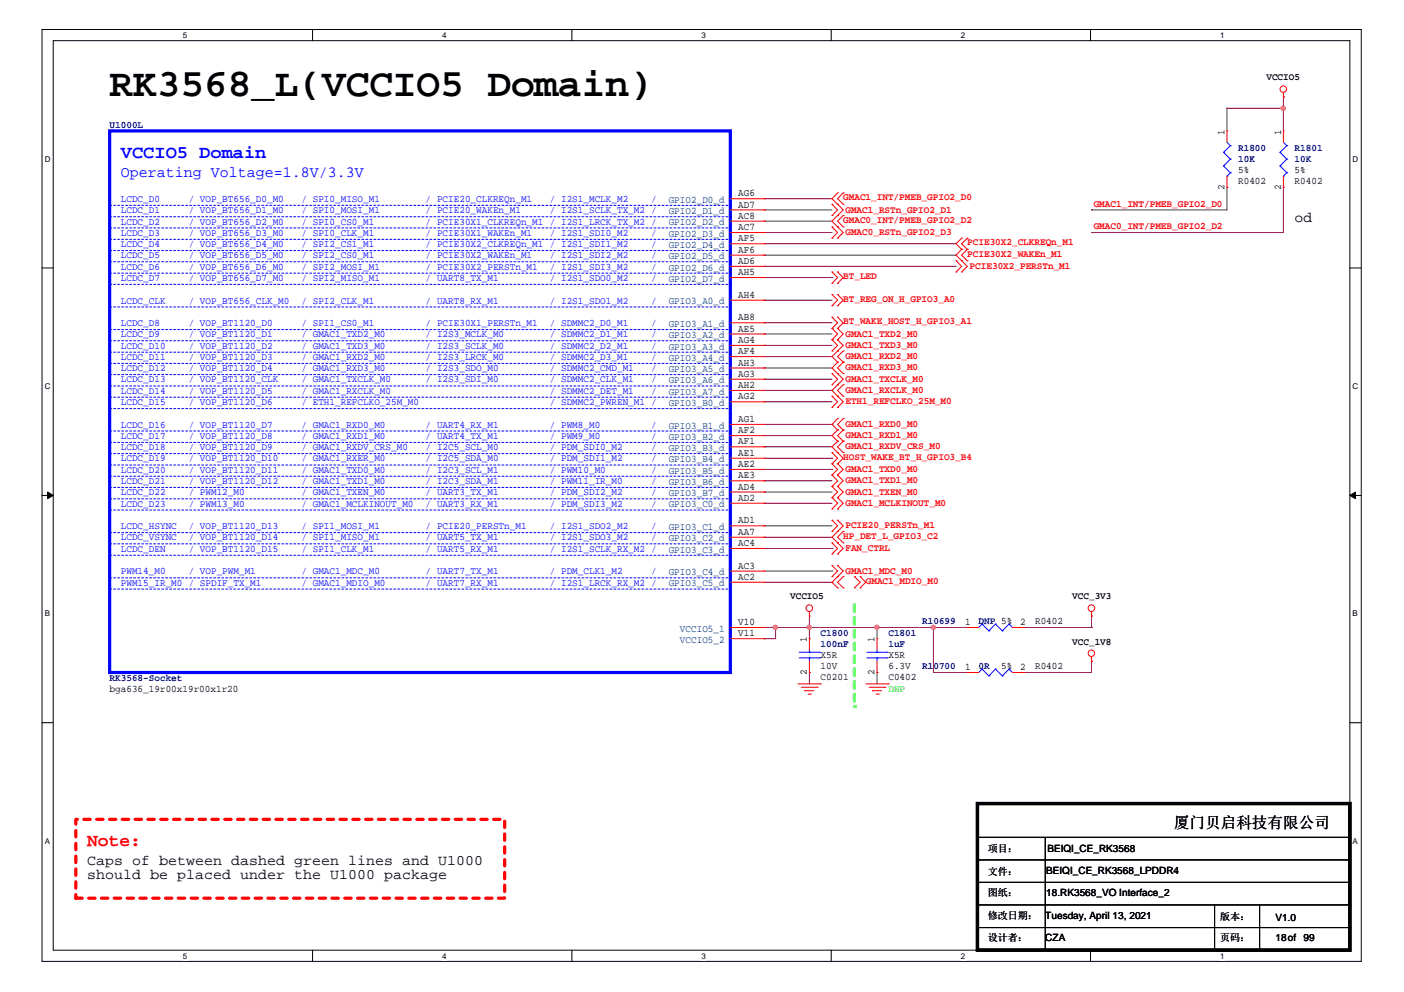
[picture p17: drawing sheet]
<svg xmlns="http://www.w3.org/2000/svg" width="297mm" height="210mm" viewBox="0 0 297 210" stroke-linecap="round" stroke-linejoin="round" font-family="sans-serif">
<defs><g id="words">
<text font-size="8.3" x="23.2" y="20.4">RK3568_L(VCCIO5 Domain)</text>
<text font-size="3.8" fill="#00f" x="25.6" y="33.3">VCCIO5 Domain</text>
<text font-size="3.8" fill="#f00" x="18.4" y="179">Note:</text>
<text font-size="3.3" fill="#00f" x="25.6" y="37.5">Operating Voltage=1.8V/3.3V</text>
<text font-size="3.3" x="248.4" y="175.1">厦门贝启科技有限公司</text>
<g font-size="3.1">
<text x="273.9" y="46.9">od</text>
<text x="18.4" y="183">Caps of between dashed green lines and U1000</text>
<text x="18.4" y="186.1">should be placed under the U1000 package</text>
</g>
<g font-size="2.2">
<text x="259.1" y="28.5" transform="rotate(-90 259.1 28.5)">1</text>
<text x="271" y="28.5" transform="rotate(-90 271 28.5)">1</text>
<text x="156.2" y="41.5">AG6</text>
<text x="259.1" y="40.1" transform="rotate(-90 259.1 40.1)">2</text>
<text x="271" y="40.1" transform="rotate(-90 271 40.1)">2</text>
<text x="156.2" y="43.9">AD7</text>
<text x="156.2" y="46.3">AC8</text>
<text x="156.2" y="48.7">AC7</text>
<text x="156.2" y="51.1">AF5</text>
<text x="156.2" y="53.5">AF6</text>
<text x="156.2" y="55.9">AD6</text>
<text x="156.2" y="58.2">AH5</text>
<text x="156.2" y="63">AH4</text>
<text x="156.2" y="67.8">AB8</text>
<text x="156.2" y="70.2">AE5</text>
<text x="156.2" y="72.6">AG4</text>
<text x="156.2" y="74.9">AF4</text>
<text x="156.2" y="77.4">AH3</text>
<text x="156.2" y="79.7">AG3</text>
<text x="156.2" y="82.1">AH2</text>
<text x="156.2" y="84.5">AG2</text>
<text x="156.2" y="89.3">AG1</text>
<text x="156.2" y="91.7">AF2</text>
<text x="156.2" y="94">AF1</text>
<text x="156.2" y="96.4">AE1</text>
<text x="156.2" y="98.8">AE2</text>
<text x="156.2" y="101.2">AE3</text>
<text x="156.2" y="103.6">AD4</text>
<text x="156.2" y="106">AD2</text>
<text x="156.2" y="110.8">AD1</text>
<text x="156.2" y="113.2">AA7</text>
<text x="156.2" y="115.5">AC4</text>
<text x="156.2" y="120.3">AC3</text>
<text x="156.2" y="122.7">AC2</text>
<text x="156.2" y="132.3">V10</text>
<text x="156.2" y="134.6">V11</text>
<text x="170.7" y="135.9" transform="rotate(-90 170.7 135.9)">1</text>
<text x="185" y="135.9" transform="rotate(-90 185 135.9)">1</text>
<text x="204.2" y="132.3">1</text>
<text x="215.9" y="132.3">2</text>
<text x="170.7" y="142.8" transform="rotate(-90 170.7 142.8)">2</text>
<text x="185" y="142.8" transform="rotate(-90 185 142.8)">2</text>
<text x="204.2" y="141.8">1</text>
<text x="215.9" y="141.8">2</text>
</g>
<g font-size="2.2" fill="#004080">
<text x="141.5" y="42.9">GPIO2_D0_d</text>
<text x="141.5" y="45.3">GPIO2_D1_d</text>
<text x="141.5" y="47.7">GPIO2_D2_d</text>
<text x="141.5" y="50.1">GPIO2_D3_d</text>
<text x="141.5" y="52.5">GPIO2_D4_d</text>
<text x="141.5" y="54.9">GPIO2_D5_d</text>
<text x="141.5" y="57.2">GPIO2_D6_d</text>
<text x="141.5" y="59.6">GPIO2_D7_d</text>
<text x="141.5" y="64.4">GPIO3_A0_d</text>
<text x="141.5" y="69.2">GPIO3_A1_d</text>
<text x="141.5" y="71.6">GPIO3_A2_d</text>
<text x="141.5" y="74">GPIO3_A3_d</text>
<text x="141.5" y="76.3">GPIO3_A4_d</text>
<text x="141.5" y="78.8">GPIO3_A5_d</text>
<text x="141.5" y="81.1">GPIO3_A6_d</text>
<text x="141.5" y="83.5">GPIO3_A7_d</text>
<text x="141.5" y="85.9">GPIO3_B0_d</text>
<text x="141.5" y="90.7">GPIO3_B1_d</text>
<text x="141.5" y="93.1">GPIO3_B2_d</text>
<text x="141.5" y="95.4">GPIO3_B3_d</text>
<text x="141.5" y="97.8">GPIO3_B4_d</text>
<text x="141.5" y="100.2">GPIO3_B5_d</text>
<text x="141.5" y="102.6">GPIO3_B6_d</text>
<text x="141.5" y="105">GPIO3_B7_d</text>
<text x="141.5" y="107.4">GPIO3_C0_d</text>
<text x="141.5" y="112.2">GPIO3_C1_d</text>
<text x="141.5" y="114.6">GPIO3_C2_d</text>
<text x="141.5" y="116.9">GPIO3_C3_d</text>
<text x="141.5" y="121.7">GPIO3_C4_d</text>
<text x="141.5" y="124.1">GPIO3_C5_d</text>
<text x="143.8" y="133.7">VCCIO5_1</text>
<text x="143.8" y="136">VCCIO5_2</text>
</g>
<g font-size="2.1">
<text x="267.9" y="17">VCCIO5</text>
<text x="262" y="38.9">R0402</text>
<text x="262" y="36.5">5%</text>
<text x="273.9" y="38.9">R0402</text>
<text x="273.9" y="36.5">5%</text>
<text x="167.2" y="126.8">VCCIO5</text>
<text x="226.9" y="126.8">VCC_3V3</text>
<text x="219" y="132">R0402</text>
<text x="226.9" y="136.4">VCC_1V8</text>
<text x="173.6" y="143.9">C0201</text>
<text x="173.6" y="139.2">X5R</text>
<text x="173.6" y="141.6">10V</text>
<text x="188" y="143.9">C0402</text>
<text x="188" y="139.2">X5R</text>
<text x="188" y="141.6">6.3V</text>
<text x="211.8" y="141.6">5%</text>
<text x="219" y="141.6">R0402</text>
<text x="23.2" y="146.4">bga636_19r00x19r00x1r20</text>
<text x="209" y="185.1">文件：</text>
<text x="209" y="180.3">项目：</text>
<text x="221.4" y="184.8">BEIQI_CE_RK3568_LPDDR4</text>
<text x="221.6" y="180.3">BEIQI_CE_RK3568</text>
<text x="209" y="189.6">图纸：</text>
<text x="221.4" y="189.6">18.RK3568_VO Interface_2</text>
<text x="209" y="194.4">修改日期：</text>
<text x="221.1" y="194.4">Tuesday, April 13, 2021</text>
<text x="258.1" y="194.6">版本：</text>
<text x="269.8" y="194.9">V1.0</text>
<text x="209" y="199.2">设计者：</text>
<text x="221.1" y="199.2">CZA</text>
<text x="258.1" y="199.2">页码：</text>
<text x="269.8" y="199.2">18of</text>
<text x="275.8" y="199.2">99</text>
</g>
<g font-size="2.1" fill="#000080">
<text x="23.2" y="27.1">U1000L</text>
<text x="262" y="31.8">R1800</text>
<text x="262" y="34.2">10K</text>
<text x="273.9" y="31.8">R1801</text>
<text x="273.9" y="34.2">10K</text>
<text x="173.6" y="134.5">C1800</text>
<text x="173.6" y="136.9">100nF</text>
<text x="188" y="134.5">C1801</text>
<text x="188" y="136.9">1uF</text>
<text x="195.1" y="132.1">R10699</text>
<text x="207.1" y="132.1">DNP 5%</text>
<text x="195.1" y="141.7">R10700</text>
<text x="207.1" y="141.7">0R</text>
<text x="23.2" y="144">RK3568-Socket</text>
</g>
<g font-size="2.1" fill="#00f">
<text x="25.6" y="45.1">LCDC_D1</text>
<text x="25.6" y="47.5">LCDC_D2</text>
<text x="25.6" y="42.7">LCDC_D0</text>
<text x="39.9" y="47.5">/ VOP_BT656_D2_M0</text>
<text x="39.9" y="45.1">/ VOP_BT656_D1_M0</text>
<text x="39.9" y="42.7">/ VOP_BT656_D0_M0</text>
<text x="63.8" y="42.7">/ SPI0_MISO_M1</text>
<text x="63.8" y="47.5">/ SPI0_CS0_M1</text>
<text x="63.8" y="45.1">/ SPI0_MOSI_M1</text>
<text x="90" y="47.5">/ PCIE30X1_CLKREQn_M1 / I2S1_LRCK_TX_M2 /</text>
<text x="90" y="42.7">/ PCIE20_CLKREQn_M1</text>
<text x="90" y="45.1">/ PCIE20_WAKEn_M1</text>
<text x="116.3" y="45.1">/ I2S1_SCLK_TX_M2 /</text>
<text x="116.3" y="42.7">/ I2S1_MCLK_M2</text>
<text x="137.8" y="42.7">/</text>
<text x="25.6" y="52.3">LCDC_D4</text>
<text x="25.6" y="49.9">LCDC_D3</text>
<text x="39.9" y="49.9">/ VOP_BT656_D3_M0</text>
<text x="39.9" y="52.3">/ VOP_BT656_D4_M0</text>
<text x="63.8" y="52.3">/ SPI2_CS1_M1</text>
<text x="63.8" y="49.9">/ SPI0_CLK_M1</text>
<text x="90" y="52.3">/ PCIE30X2_CLKREQn_M1 / I2S1_SDI1_M2</text>
<text x="90" y="49.9">/ PCIE30X1_WAKEn_M1</text>
<text x="116.3" y="49.9">/ I2S1_SDI0_M2</text>
<text x="137.8" y="49.9">/</text>
<text x="137.8" y="52.3">/</text>
<text x="25.6" y="57">LCDC_D6</text>
<text x="25.6" y="59.5">LCDC_D7</text>
<text x="25.6" y="54.7">LCDC_D5</text>
<text x="39.9" y="57">/ VOP_BT656_D6_M0</text>
<text x="39.9" y="54.7">/ VOP_BT656_D5_M0</text>
<text x="39.9" y="59.5">/ VOP_BT656_D7_M0</text>
<text x="63.8" y="54.7">/ SPI2_CS0_M1</text>
<text x="63.8" y="57">/ SPI2_MOSI_M1</text>
<text x="63.8" y="59.5">/ SPI2_MISO_M1</text>
<text x="90" y="54.7">/ PCIE30X2_WAKEn_M1</text>
<text x="90" y="57">/ PCIE30X2_PERSTn_M1</text>
<text x="90" y="59.5">/ UART8_TX_M1</text>
<text x="116.3" y="57">/ I2S1_SDI3_M2</text>
<text x="116.3" y="59.5">/ I2S1_SDO0_M2</text>
<text x="116.3" y="54.7">/ I2S1_SDI2_M2</text>
<text x="137.8" y="57">/</text>
<text x="137.8" y="59.5">/</text>
<text x="137.8" y="54.7">/</text>
<text x="25.6" y="64.2">LCDC_CLK</text>
<text x="39.9" y="64.2">/ VOP_BT656_CLK_M0</text>
<text x="63.8" y="64.2">/ SPI2_CLK_M1</text>
<text x="90" y="64.2">/ UART8_RX_M1</text>
<text x="116.3" y="64.2">/ I2S1_SDO1_M2</text>
<text x="137.8" y="64.2">/</text>
<text x="25.6" y="71.4">LCDC_D9</text>
<text x="25.6" y="69">LCDC_D8</text>
<text x="39.9" y="69">/ VOP_BT1120_D0</text>
<text x="39.9" y="71.4">/ VOP_BT1120_D1</text>
<text x="63.8" y="69">/ SPI1_CS0_M1</text>
<text x="63.8" y="71.4">/ GMAC1_TXD2_M0</text>
<text x="90" y="69">/ PCIE30X1_PERSTn_M1</text>
<text x="90" y="71.4">/ I2S3_MCLK_M0</text>
<text x="116.3" y="71.4">/ SDMMC2_D1_M1</text>
<text x="116.3" y="69">/ SDMMC2_D0_M1</text>
<text x="137.8" y="71.4">/</text>
<text x="137.8" y="69">/</text>
<text x="25.6" y="73.8">LCDC_D10</text>
<text x="25.6" y="76.2">LCDC_D11</text>
<text x="39.9" y="76.2">/ VOP_BT1120_D3</text>
<text x="39.9" y="73.8">/ VOP_BT1120_D2</text>
<text x="63.8" y="73.8">/ GMAC1_TXD3_M0</text>
<text x="63.8" y="76.2">/ GMAC1_RXD2_M0</text>
<text x="90" y="76.2">/ I2S3_LRCK_M0</text>
<text x="90" y="73.8">/ I2S3_SCLK_M0</text>
<text x="116.3" y="76.2">/ SDMMC2_D3_M1</text>
<text x="116.3" y="73.8">/ SDMMC2_D2_M1</text>
<text x="137.8" y="76.2">/</text>
<text x="137.8" y="73.8">/</text>
<text x="25.6" y="80.9">LCDC_D13</text>
<text x="25.6" y="78.5">LCDC_D12</text>
<text x="25.6" y="83.3">LCDC_D14</text>
<text x="39.9" y="83.3">/ VOP_BT1120_D5</text>
<text x="39.9" y="80.9">/ VOP_BT1120_CLK</text>
<text x="39.9" y="78.5">/ VOP_BT1120_D4</text>
<text x="63.8" y="80.9">/ GMAC1_TXCLK_M0</text>
<text x="63.8" y="83.3">/ GMAC1_RXCLK_M0</text>
<text x="63.8" y="78.5">/ GMAC1_RXD3_M0</text>
<text x="90" y="80.9">/ I2S3_SDI_M0</text>
<text x="90" y="78.5">/ I2S3_SDO_M0</text>
<text x="116.3" y="80.9">/ SDMMC2_CLK_M1</text>
<text x="116.3" y="83.3">/ SDMMC2_DET_M1</text>
<text x="116.3" y="78.5">/ SDMMC2_CMD_M1</text>
<text x="137.8" y="83.3">/</text>
<text x="137.8" y="80.9">/</text>
<text x="137.8" y="78.5">/</text>
<text x="25.6" y="85.7">LCDC_D15</text>
<text x="39.9" y="85.7">/ VOP_BT1120_D6</text>
<text x="63.8" y="85.7">/ ETH1_REFCLKO_25M_M0</text>
<text x="116.3" y="85.7">/ SDMMC2_PWREN_M1 /</text>
<text x="25.6" y="90.5">LCDC_D16</text>
<text x="25.6" y="92.9">LCDC_D17</text>
<text x="25.6" y="95.3">LCDC_D18</text>
<text x="39.9" y="90.5">/ VOP_BT1120_D7</text>
<text x="39.9" y="92.9">/ VOP_BT1120_D8</text>
<text x="39.9" y="95.3">/ VOP_BT1120_D9</text>
<text x="63.8" y="92.9">/ GMAC1_RXD1_M0</text>
<text x="63.8" y="90.5">/ GMAC1_RXD0_M0</text>
<text x="63.8" y="95.3">/ GMAC1_RXDV_CRS_M0</text>
<text x="90" y="92.9">/ UART4_TX_M1</text>
<text x="90" y="95.3">/ I2C5_SCL_M0</text>
<text x="90" y="90.5">/ UART4_RX_M1</text>
<text x="116.3" y="95.3">/ PDM_SDI0_M2</text>
<text x="116.3" y="92.9">/ PWM9_M0</text>
<text x="116.3" y="90.5">/ PWM8_M0</text>
<text x="137.8" y="92.9">/</text>
<text x="137.8" y="90.5">/</text>
<text x="137.8" y="95.3">/</text>
<text x="25.6" y="100">LCDC_D20</text>
<text x="25.6" y="97.6">LCDC_D19</text>
<text x="39.9" y="97.6">/ VOP_BT1120_D10</text>
<text x="39.9" y="100">/ VOP_BT1120_D11</text>
<text x="63.8" y="100">/ GMAC1_TXD0_M0</text>
<text x="63.8" y="97.6">/ GMAC1_RXER_M0</text>
<text x="90" y="100">/ I2C3_SCL_M1</text>
<text x="90" y="97.6">/ I2C5_SDA_M0</text>
<text x="116.3" y="100">/ PWM10_M0</text>
<text x="116.3" y="97.6">/ PDM_SDI1_M2</text>
<text x="137.8" y="97.6">/</text>
<text x="137.8" y="100">/</text>
<text x="25.6" y="102.4">LCDC_D21</text>
<text x="25.6" y="104.8">LCDC_D22</text>
<text x="25.6" y="107.2">LCDC_D23</text>
<text x="39.9" y="104.8">/ PWM12_M0</text>
<text x="39.9" y="102.4">/ VOP_BT1120_D12</text>
<text x="39.9" y="107.2">/ PWM13_M0</text>
<text x="63.8" y="104.8">/ GMAC1_TXEN_M0</text>
<text x="63.8" y="102.4">/ GMAC1_TXD1_M0</text>
<text x="63.8" y="107.2">/ GMAC1_MCLKINOUT_M0</text>
<text x="90" y="102.4">/ I2C3_SDA_M1</text>
<text x="90" y="104.8">/ UART3_TX_M1</text>
<text x="90" y="107.2">/ UART3_RX_M1</text>
<text x="116.3" y="104.8">/ PDM_SDI2_M2</text>
<text x="116.3" y="102.4">/ PWM11_IR_M0</text>
<text x="116.3" y="107.2">/ PDM_SDI3_M2</text>
<text x="137.8" y="102.4">/</text>
<text x="137.8" y="104.8">/</text>
<text x="137.8" y="107.2">/</text>
<text x="25.6" y="112">LCDC_HSYNC</text>
<text x="39.9" y="112">/ VOP_BT1120_D13</text>
<text x="63.8" y="112">/ SPI1_MOSI_M1</text>
<text x="90" y="112">/ PCIE20_PERSTn_M1</text>
<text x="116.3" y="112">/ I2S1_SDO2_M2</text>
<text x="137.8" y="112">/</text>
<text x="25.6" y="116.7">LCDC_DEN</text>
<text x="25.6" y="114.4">LCDC_VSYNC</text>
<text x="39.9" y="114.4">/ VOP_BT1120_D14</text>
<text x="39.9" y="116.7">/ VOP_BT1120_D15</text>
<text x="63.8" y="114.4">/ SPI1_MISO_M1</text>
<text x="63.8" y="116.7">/ SPI1_CLK_M1</text>
<text x="90" y="114.4">/ UART5_TX_M1</text>
<text x="90" y="116.7">/ UART5_RX_M1</text>
<text x="116.3" y="114.4">/ I2S1_SDO3_M2</text>
<text x="116.3" y="116.7">/ I2S1_SCLK_RX_M2 /</text>
<text x="137.8" y="114.4">/</text>
<text x="25.6" y="123.9">PWM15_IR_M0 / SPDIF_TX_M1</text>
<text x="25.6" y="121.5">PWM14_M0</text>
<text x="39.9" y="121.5">/ VOP_PWM_M1</text>
<text x="63.8" y="123.9">/ GMAC1_MDIO_M0</text>
<text x="63.8" y="121.5">/ GMAC1_MDC_M0</text>
<text x="90" y="121.5">/ UART7_TX_M1</text>
<text x="90" y="123.9">/ UART7_RX_M1</text>
<text x="116.3" y="121.5">/ PDM_CLK1_M2</text>
<text x="116.3" y="123.9">/ I2S1_LRCK_RX_M2 /</text>
<text x="137.8" y="121.5">/</text>
</g>
<g font-size="2.1" fill="#f00">
<text x="178.4" y="42.3">GMAC1_INT/PMEB_GPIO2_D0</text>
<text x="178.4" y="47.1">GMAC0_INT/PMEB_GPIO2_D2</text>
<text x="178.9" y="45">GMAC1_RSTn_GPIO2_D1</text>
<text x="231.4" y="43.7">GMAC1_INT/PMEB_GPIO2_D0</text>
<text x="178.9" y="49.8">GMAC0_RSTn_GPIO2_D3</text>
<text x="204.6" y="51.9">PCIE30X2_CLKREQn_M1</text>
<text x="231.4" y="48.5">GMAC0_INT/PMEB_GPIO2_D2</text>
<text x="178.4" y="59.1">BT_LED</text>
<text x="204.6" y="54.3">PCIE30X2_WAKEn_M1</text>
<text x="205.1" y="56.9">PCIE30X2_PERSTn_M1</text>
<text x="178.4" y="63.8">BT_REG_ON_H_GPIO3_A0</text>
<text x="178.4" y="68.6">BT_WAKE_HOST_H_GPIO3_A1</text>
<text x="178.9" y="71.2">GMAC1_TXD2_M0</text>
<text x="178.9" y="73.6">GMAC1_TXD3_M0</text>
<text x="178.9" y="76">GMAC1_RXD2_M0</text>
<text x="178.9" y="80.8">GMAC1_TXCLK_M0</text>
<text x="178.9" y="78.4">GMAC1_RXD3_M0</text>
<text x="178.9" y="83.2">GMAC1_RXCLK_M0</text>
<text x="178.9" y="85.6">ETH1_REFCLKO_25M_M0</text>
<text x="178.9" y="90.3">GMAC1_RXD0_M0</text>
<text x="178.9" y="92.7">GMAC1_RXD1_M0</text>
<text x="178.9" y="95.1">GMAC1_RXDV_CRS_M0</text>
<text x="178.4" y="97.3">HOST_WAKE_BT_H_GPIO3_B4</text>
<text x="178.9" y="99.9">GMAC1_TXD0_M0</text>
<text x="178.9" y="102.2">GMAC1_TXD1_M0</text>
<text x="178.9" y="104.7">GMAC1_TXEN_M0</text>
<text x="178.9" y="107">GMAC1_MCLKINOUT_M0</text>
<text x="178.4" y="114">HP_DET_L_GPIO3_C2</text>
<text x="178.9" y="111.8">PCIE20_PERSTn_M1</text>
<text x="178.9" y="116.6">FAN_CTRL</text>
<text x="178.9" y="121.4">GMAC1_MDC_M0</text>
<text x="183.2" y="123.5">GMAC1_MDIO_M0</text>
</g>
<text font-size="2.1" fill="#0f0" x="188" y="146.4">DNP</text>
<g font-size="1.7">
<text x="38.7" y="8">5</text>
<text x="93.6" y="8">4</text>
<text x="148.4" y="8">3</text>
<text x="203.3" y="8">2</text>
<text x="258.1" y="8">1</text>
<text x="9.5" y="34.2">D</text>
<text x="286.2" y="34.2">D</text>
<text x="9.5" y="82.3">C</text>
<text x="286.2" y="82.3">C</text>
<text x="9.5" y="130.4">B</text>
<text x="286.2" y="130.4">B</text>
<text x="9.5" y="178.5">A</text>
<text x="286.2" y="178.5">A</text>
<text x="38.7" y="202.8">5</text>
<text x="93.6" y="202.8">4</text>
<text x="148.4" y="202.8">3</text>
<text x="203.3" y="202.8">2</text>
<text x="258.1" y="202.8">1</text>
</g>
</g></defs>
<path d="M8.9 6.2h279.1v197.2h-279.1zM11.3 8.6h274.3v192.5h-274.3z" fill="none" stroke="#000" stroke-width=".21"/>
<g fill="#fff">
<path d="M38.7 6.5h.9v1.9h-.9z"/>
<path d="M38.7 201.3h.9v1.9h-.9z"/>
</g>
<path d="M66.1 6.2v2.4M66.1 201.1v2.3" fill="none" stroke="#000" stroke-width=".21"/>
<g fill="#fff">
<path d="M93.6 6.5h.9v1.9h-.9z"/>
<path d="M93.6 201.3h.9v1.9h-.9z"/>
</g>
<path d="M121 6.2v2.4M121 201.1v2.3" fill="none" stroke="#000" stroke-width=".21"/>
<g fill="#fff">
<path d="M148.4 6.5h1v1.9h-1z"/>
<path d="M148.4 201.3h1v1.9h-1z"/>
</g>
<path d="M175.9 6.2v2.4M175.9 201.1v2.3" fill="none" stroke="#000" stroke-width=".21"/>
<g fill="#fff">
<path d="M203.3 6.5h.9v1.9h-.9z"/>
<path d="M203.3 201.3h.9v1.9h-.9z"/>
</g>
<path d="M230.7 6.2v2.4M230.7 201.1v2.3" fill="none" stroke="#000" stroke-width=".21"/>
<g fill="#fff">
<path d="M258.1 6.5h1v1.9h-1z"/>
<path d="M258.1 201.3h1v1.9h-1z"/>
<path d="M9.5 32.7h1.2v1.9h-1.2z"/>
<path d="M286.2 32.7h1.2v1.9h-1.2z"/>
<path d="M9.5 80.7h1.2v1.9h-1.2z"/>
<path d="M286.2 80.7h1.2v1.9h-1.2z"/>
</g>
<path d="M8.9 56.7h2.4M285.6 56.7h2.4" fill="none" stroke="#000" stroke-width=".21"/>
<g fill="#fff">
<path d="M9.5 128.9h1.1v1.9h-1.1z"/>
<path d="M286.2 128.9h1.1v1.9h-1.1z"/>
</g>
<path d="M8.9 104.8h2.4M285.6 104.8h2.4" fill="none" stroke="#000" stroke-width=".21"/>
<g fill="#000" stroke="#000" stroke-width=".21">
<path d="M10.1 104.1l1.2 .7-1.2 .7z" fill-rule="evenodd"/>
<path d="M285.6 104.8l1.2-.7v1.4z" fill-rule="evenodd"/>
</g>
<g fill="#fff">
<path d="M9.5 177h1.1v1.9h-1.1z"/>
<path d="M286.2 177h1.1v1.9h-1.1z"/>
</g>
<path d="M8.9 152.9h2.4M285.6 152.9h2.4" fill="none" stroke="#000" stroke-width=".21"/>
<path d="M16 173.4h90.8v16.6h-90.8z" fill="none" stroke="#f00" stroke-width=".68" stroke-dasharray="1.4 1.4"/>
<path d="M180.8 128v21.5" fill="none" stroke="#0f0" stroke-width=".68" stroke-dasharray="1.4 1.4"/>
<circle cx="180.8" cy="149.5" r=".34" fill="#0f0" stroke-dasharray="1.4 1.4"/>
<g fill="none" stroke="#800040" stroke-width=".21">
<path d="M259.6 39.6h.1M259.6 22.9h.1M259.6 39.6v4.8h-28.7M259.6 22.9v4.8M259.6 22.9h11.9M271.5 39.6h.1M271.5 20.5h.1M271.5 22.9h.1M271.5 39.6v9.6h-40.6M271.5 20.5v7.2M161.7 42.1h.1M161.7 44.4h.1"/>
<path d="M161.7 46.8h.1M161.7 49.2h.1M161.7 51.6h.1M161.7 54h.1M161.7 56.4h.1M161.7 42.1h14.3M161.7 44.4h14.3M161.7 46.8h14.3M161.7 49.2h14.3M161.7 51.6h40.6M161.7 54h40.6M161.7 56.4h40.6"/>
<path d="M161.7 58.7h14.3M176 58.7h.1M230.9 44.4h.1M230.9 49.2h.1M161.7 63.5h.1M161.7 68.3h.1M161.7 70.7h.1M161.7 73.1h.1M161.7 75.5h.1M161.7 77.9h.1M161.7 63.5h14.3M161.7 68.3h14.3"/>
<path d="M161.7 70.7h14.3M161.7 73.1h14.3M161.7 75.5h14.3M161.7 77.9h14.3M161.7 80.2h.1M161.7 85h.1M161.7 92.2h.1M161.7 94.5h.1M161.7 80.2h14.3M161.7 85h14.3M161.7 92.2h14.3M161.7 94.5h14.3"/>
<path d="M161.7 99.3h14.3M161.7 82.6h14.3M161.7 89.8h14.3M161.7 97h14.3M176 99.3h.1M176 82.6h.1M176 89.8h.1M176 97h.1M161.7 111.3h.1M161.7 113.7h.1M161.7 104.1h.1M161.7 106.5h.1"/>
<path d="M161.7 101.7h.1M161.7 111.3h14.3M161.7 113.7h14.3M161.7 116h14.3M161.7 104.1h14.3M161.7 106.5h14.3M161.7 101.7h14.3M176 116h.1M161.7 132.8h.1M161.7 135.1h.1M161.7 132.8h42.9M161.7 123.2h14.3"/>
<path d="M161.7 120.8h14.3M164.1 132.8h.1M164.1 132.8v2.3h-2.4M171.2 132.8h.1M171.2 130.4v4.7M176 123.2h.1M176 120.8h.1M185.5 132.8h.1M185.5 132.8v2.3M197.5 132.8h.1M197.5 132.8v9.5M204.6 132.8h.1"/>
<path d="M216.6 132.8h14.3M230.9 130.4h.1M230.9 132.8h.1M230.9 139.9h.1M230.9 130.4v2.4M230.9 139.9v2.4h-14.3M171.2 142.3h.1M171.2 142.3v2.4M185.5 142.3h.1M185.5 142.3v2.4M197.5 142.3h.1M197.5 142.3h7.1"/>
<path d="M216.6 142.3h.1"/>
</g>
<g fill="#f0f" stroke="#f0f" stroke-width=".21">
<circle cx="164" cy="132.7" r=".46"/>
<circle cx="171.2" cy="132.7" r=".45"/>
<circle cx="185.5" cy="132.7" r=".45"/>
<circle cx="271.5" cy="22.9" r=".47"/>
<circle cx="197.5" cy="132.7" r=".45"/>
</g>
<g fill="none" stroke="#f00" stroke-width=".21">
<path d="M271.5 19.6v.9M259.6 27.7h.1M259.6 39.6h.1M259.6 27.7v2.4M259.6 37.3v2.3M271.5 20.5h.1M271.5 27.7h.1M271.5 39.6h.1M271.5 27.7v2.4M271.5 37.3v2.3M154.5 42.1h7.2M154.5 44.4h7.2"/>
<path d="M154.5 46.8h7.2M154.5 49.2h7.2M154.5 51.6h7.2M154.5 54h7.2M154.5 56.4h7.2M154.5 58.7h7.2M161.7 42.1h.1M161.7 44.4h.1M161.7 46.8h.1M161.7 49.2h.1M161.7 51.6h.1M161.7 54h.1"/>
<path d="M161.7 56.4h.1M161.7 58.7h.1M176 45.6h.1M176 43.2h.1M176 50.4h.1M176 48h.1M176 60h.1M176 57.5h.1M176 43.2l1.2 1.2-1.2 1.2M176 48l1.2 1.2-1.2 1.2M176 57.5l1.2 1.2-1.2 1.3M177.2 45.6h.1"/>
<path d="M177.2 43.2h.1M177.2 50.4h.1M177.2 48h.1M177.2 40.8h.1M177.2 60h.1M177.2 57.5h.1M177.2 40.8l-1.2 1.3 2.4 2.3-2.4 2.4 1.2 1.2M177.2 48l1.2 1.2-1.2 1.2M177.2 57.5l1.2 1.2-1.2 1.3M178.4 43.2h.1M178.4 40.8h.1M178.4 48h.1"/>
<path d="M178.4 45.6h.1M178.4 40.8l-1.2 1.3 1.2 1.1M178.4 45.6l-1.2 1.2 1.2 1.2M202.3 57.5h.1M202.3 55.2h.1M202.3 55.2l1.2 1.2-1.2 1.1M203.5 57.5h.1M203.5 55.2h.1M203.5 50.4h.1M203.5 52.8h.1M203.5 55.2l1.1 1.2-1.1 1.1M203.5 50.4l-1.2 1.2 1.2 1.2"/>
<path d="M203.5 52.8l-1.2 1.2 1.2 1.2M204.6 52.8h.1M204.6 50.4h.1M204.6 55.2h.1M204.6 50.4l-1.1 1.2 1.1 1.2M204.6 52.8l-1.1 1.2 1.1 1.2M154.5 63.5h7.2M154.5 68.3h7.2M154.5 70.7h7.2M154.5 73.1h7.2M154.5 75.5h7.2M154.5 77.9h7.2"/>
<path d="M161.7 63.5h.1M161.7 68.3h.1M161.7 70.7h.1M161.7 73.1h.1M161.7 75.5h.1M161.7 77.9h.1M176 71.9h.1M176 69.5h.1M176 74.3h.1M176 79.1h.1M176 64.7h.1M176 62.3h.1"/>
<path d="M176 67.1h.1M176 69.5l1.2 1.2-1.2 1.2M176 71.9l1.2 1.2-1.2 1.2M176 79.1l1.2 1.1-1.2 1.2M176 62.3l1.2 1.2-1.2 1.2M176 67.1l1.2 1.2-1.2 1.2M177.2 71.9h.1M177.2 69.5h.1M177.2 74.3h.1M177.2 79.1h.1M177.2 76.6h.1M177.2 64.7h.1"/>
<path d="M177.2 62.3h.1M177.2 67.1h.1M177.2 69.5l1.2 1.2-1.2 1.2M177.2 71.9l1.2 1.2-2.4 2.4 1.2 1.1M177.2 76.6l-1.2 1.3 2.4 2.3-2.4 2.4 1.2 1.2M177.2 62.3l1.2 1.2-1.2 1.2M177.2 67.1l1.2 1.2-1.2 1.2M178.4 76.6h.1M178.4 74.3h.1M178.4 79.1h.1M178.4 74.3l-1.2 1.2 1.2 1.1M178.4 76.6l-1.2 1.3 1.2 1.2"/>
<path d="M154.5 80.2h7.2M154.5 82.6h7.2M154.5 85h7.2M154.5 89.8h7.2M154.5 92.2h7.2M154.5 94.5h7.2M154.5 97h7.2M154.5 99.3h7.2M161.7 80.2h.1M161.7 82.6h.1M161.7 85h.1M161.7 89.8h.1"/>
<path d="M161.7 92.2h.1M161.7 94.5h.1M161.7 97h.1M161.7 99.3h.1M176 86.2h.1M176 83.8h.1M176 81.4h.1M176 98.1h.1M176 95.8h.1M176 83.8l1.2 1.2-1.2 1.2M176 98.1l1.2 1.2-1.2 1.2M176 95.8l1.2 1.2-1.2 1.1"/>
<path d="M177.2 86.2h.1M177.2 83.8h.1M177.2 81.4h.1M177.2 98.1h.1M177.2 88.6h.1M177.2 91h.1M177.2 93.4h.1M177.2 95.8h.1M177.2 83.8l1.2 1.2-1.2 1.2M177.2 98.1l1.2 1.2-1.2 1.2M177.2 88.6l-1.2 1.2 1.2 1.2M177.2 91l-1.2 1.2 1.2 1.2"/>
<path d="M177.2 93.4l-1.2 1.1 1.2 1.3M177.2 95.8l1.2 1.2-1.2 1.1M178.4 83.8h.1M178.4 81.4h.1M178.4 91h.1M178.4 88.6h.1M178.4 93.4h.1M178.4 95.8h.1M178.4 81.4l-1.2 1.2 1.2 1.2M178.4 88.6l-1.2 1.2 1.2 1.2M178.4 91l-1.2 1.2 1.2 1.2M178.4 93.4l-1.2 1.1 1.2 1.3"/>
<path d="M154.5 101.7h7.2M154.5 104.1h7.2M154.5 106.5h7.2M154.5 111.3h7.2M154.5 113.7h7.2M154.5 116h7.2M161.7 101.7h.1M161.7 104.1h.1M161.7 106.5h.1M161.7 111.3h.1M161.7 113.7h.1M161.7 116h.1"/>
<path d="M176 117.2h.1M176 114.9h.1M176 100.5h.1M176 102.9h.1M176 105.3h.1M176 119.6h.1M176 107.7h.1M176 112.5h.1M176 110.1h.1M176 114.9l1.2 1.1-1.2 1.2M176 100.5l1.2 1.2-1.2 1.2M176 102.9l1.2 1.2-1.2 1.2"/>
<path d="M176 119.6l1.2 1.2-1.2 1.2M176 105.3l1.2 1.2-1.2 1.2M176 110.1l1.2 1.2-1.2 1.2M177.2 112.5h.1M177.2 114.9h.1M177.2 117.2h.1M177.2 100.5h.1M177.2 102.9h.1M177.2 105.3h.1M177.2 119.6h.1M177.2 107.7h.1M177.2 110.1h.1"/>
<path d="M177.2 112.5l-1.2 1.2 2.4 2.3-1.2 1.2M177.2 100.5l1.2 1.2-1.2 1.2M177.2 102.9l1.2 1.2-1.2 1.2M177.2 119.6l1.2 1.2-2.4 2.4 1.2 1.2M177.2 105.3l1.2 1.2-1.2 1.2M177.2 110.1l1.2 1.2-1.2 1.2M178.4 114.9h.1M178.4 112.5h.1M178.4 112.5l-1.2 1.2 1.2 1.2M154.5 132.8h7.2M154.5 120.8h7.2M154.5 123.2h7.2"/>
<path d="M154.5 135.1h7.2M161.7 120.8h.1M161.7 123.2h.1M161.7 132.8h.1M161.7 135.1h.1M171.2 130.4h.1M171.2 135.1h.1M171.2 129.4v1M171.2 135.1v2.5M171.2 139.9v2.4M176 122h.1M177.2 122h.1"/>
<path d="M177.2 124.4h.1M178.4 124.4h.1M178.4 122h.1M178.4 122l-1.2 1.2 1.2 1.2M180.8 124.4h.1M180.8 122h.1M180.8 122l1.2 1.2-1.2 1.2M182 124.4h.1M182 122h.1M182 122l1.2 1.2-1.2 1.2M185.5 135.1h.1M185.5 135.1v2.5"/>
<path d="M185.5 139.9v2.4M204.6 132.8h.1M204.6 132.8h2.5M214.2 132.8h2.4M216.6 132.8h.1M230.9 130.4h.1M230.9 139.9h.1M230.9 129.4v1M230.9 139v.9M168.8 144.7h4.8M169.5 145.4h3.4M170.3 146.1h.1"/>
<path d="M170.3 146.1h1.9M171 146.9h.4M171.2 142.3h.1M171.4 146.9h.1M172.9 145.4h.1M173.6 144.7h.1M183.2 144.7h4.8M183.9 145.4h3.3M184.6 146.1h.1M184.6 146.1h1.9M185.3 146.9h.5M185.5 142.3h.1"/>
<path d="M185.8 146.9h.1M187.2 145.4h.1M188 144.7h.1M204.6 142.3h.1M204.6 142.3h2.5M214.2 142.3h2.4M216.6 142.3h.1"/>
<circle cx="271.5" cy="18.9" r=".69"/>
<circle cx="171.2" cy="128.7" r=".7"/>
<circle cx="230.9" cy="128.7" r=".7"/>
<circle cx="230.9" cy="138.2" r=".69"/>
</g>
<path d="M206.8 170h78.8v31.1h-78.8z" fill="none" stroke="#000" stroke-width=".68"/>
<g fill="none" stroke="#000" stroke-width=".21">
<path d="M206.8 177.2h78.8M221.1 177.2v23.9M285.6 177.2h.1M206.8 186.7h78.8M206.8 191.5h78.8M206.8 196.3h78.8M206.8 182h78.8M257 191.5v9.6M266.5 191.5v9.6M285.6 186.7h.1M285.6 191.5h.1M285.6 196.3h.1"/>
<path d="M285.6 182h.1M221.1 201.1h.1M257 201.1h.1M266.5 201.1h.1"/>
</g>
<g fill="none" stroke="#00f" stroke-width=".21">
<path d="M258.9 32.2h.1M258.9 35.1h.1M258.9 32.2l1.4 1.5M258.9 35.1l1.4 1.4M259.6 37.3h.1M259.6 30.1l.7 .7M260.3 30.8h.1M260.3 33.7h.1M260.3 36.5h.1M260.3 30.8l-1.4 1.4M260.3 33.7l-1.4 1.4M260.3 36.5l-.7 .8"/>
<path d="M270.8 32.2h.1M270.8 35.1h.1M270.8 32.2l1.4 1.5M270.8 35.1l1.4 1.4M271.5 37.3h.1M271.5 30.1l.7 .7M272.2 30.8h.1M272.2 33.7h.1M272.2 36.5h.1M272.2 30.8l-1.4 1.4M272.2 33.7l-1.4 1.4M272.2 36.5l-.7 .8"/>
<path d="M169.1 139.2h4.3M169.1 138h4.3M171.2 138h.1M171.2 139.2h.1M171.2 137.6v.4M171.2 139.2v.7M173.4 139.2h.1M173.4 138h.1M183.4 139.2h4.3M183.4 138h4.3M185.5 138h.1M185.5 139.2h.1"/>
<path d="M185.5 137.6v.4M185.5 139.2v.7M187.7 139.2h.1M187.7 138h.1M207.8 132.1h.1M207.8 132.1l-.7 .7M207.8 132.1l1.4 1.4M209.2 133.5h.1M210.6 132.1h.1M210.6 132.1l-1.4 1.4M210.6 132.1l1.4 1.4M212 133.5h.1"/>
<path d="M213.5 132.1h.1M213.5 132.1l-1.5 1.4M213.5 132.1l.7 .7M214.2 132.8h.1M207.8 141.6h.1M207.8 141.6l-.7 .7M207.8 141.6l1.4 1.4M209.2 143h.1M210.6 141.6h.1M210.6 141.6l-1.4 1.4M210.6 141.6l1.4 1.4M212 143h.1"/>
<path d="M213.5 141.6h.1M213.5 141.6l-1.5 1.4M213.5 141.6l.7 .7M214.2 142.3h.1"/>
</g>
<g fill="none" stroke="#00f" stroke-width=".21" stroke-dasharray=".4 .4">
<path d="M23.2 50.6h131.3M23.2 48.2h131.3M23.2 45.9h131.3M23.2 43.4h131.3M23.2 53h131.3M23.2 55.4h131.3M23.2 57.8h131.3M154.5 50.6h.1M154.5 48.2h.1M154.5 45.9h.1M154.5 43.4h.1M154.5 53h.1"/>
<path d="M154.5 55.4h.1M154.5 57.8h.1M23.2 60.2h131.3M23.2 65h131.3M23.2 69.7h131.3M23.2 74.5h131.3M23.2 72.1h131.3M23.2 76.9h131.3M23.2 79.3h131.3M154.5 60.2h.1M154.5 65h.1M154.5 69.7h.1"/>
<path d="M154.5 74.5h.1M154.5 72.1h.1M154.5 76.9h.1M154.5 79.3h.1M23.2 91.2h131.3M23.2 93.6h131.3M23.2 96h131.3M23.2 98.4h131.3M23.2 81.7h131.3M23.2 84h131.3M23.2 86.5h131.3M154.5 91.2h.1"/>
<path d="M154.5 93.6h.1M154.5 96h.1M154.5 98.4h.1M154.5 81.7h.1M154.5 84h.1M154.5 86.5h.1M23.2 112.7h131.3M23.2 100.8h131.3M23.2 115.1h131.3M23.2 117.5h131.3M23.2 103.1h131.3M23.2 105.6h131.3"/>
<path d="M23.2 107.9h131.3M154.5 112.7h.1M154.5 100.8h.1M154.5 115.1h.1M154.5 117.5h.1M154.5 103.1h.1M154.5 105.6h.1M154.5 107.9h.1M23.2 122.3h131.3M23.2 124.6h131.3M154.5 122.3h.1M154.5 124.6h.1"/>
</g>
<path d="M23.2 27.7h131.3v114.6h-131.3z" fill="none" stroke="#00f" stroke-width=".68"/>
<use href="#words"/>
</svg>
